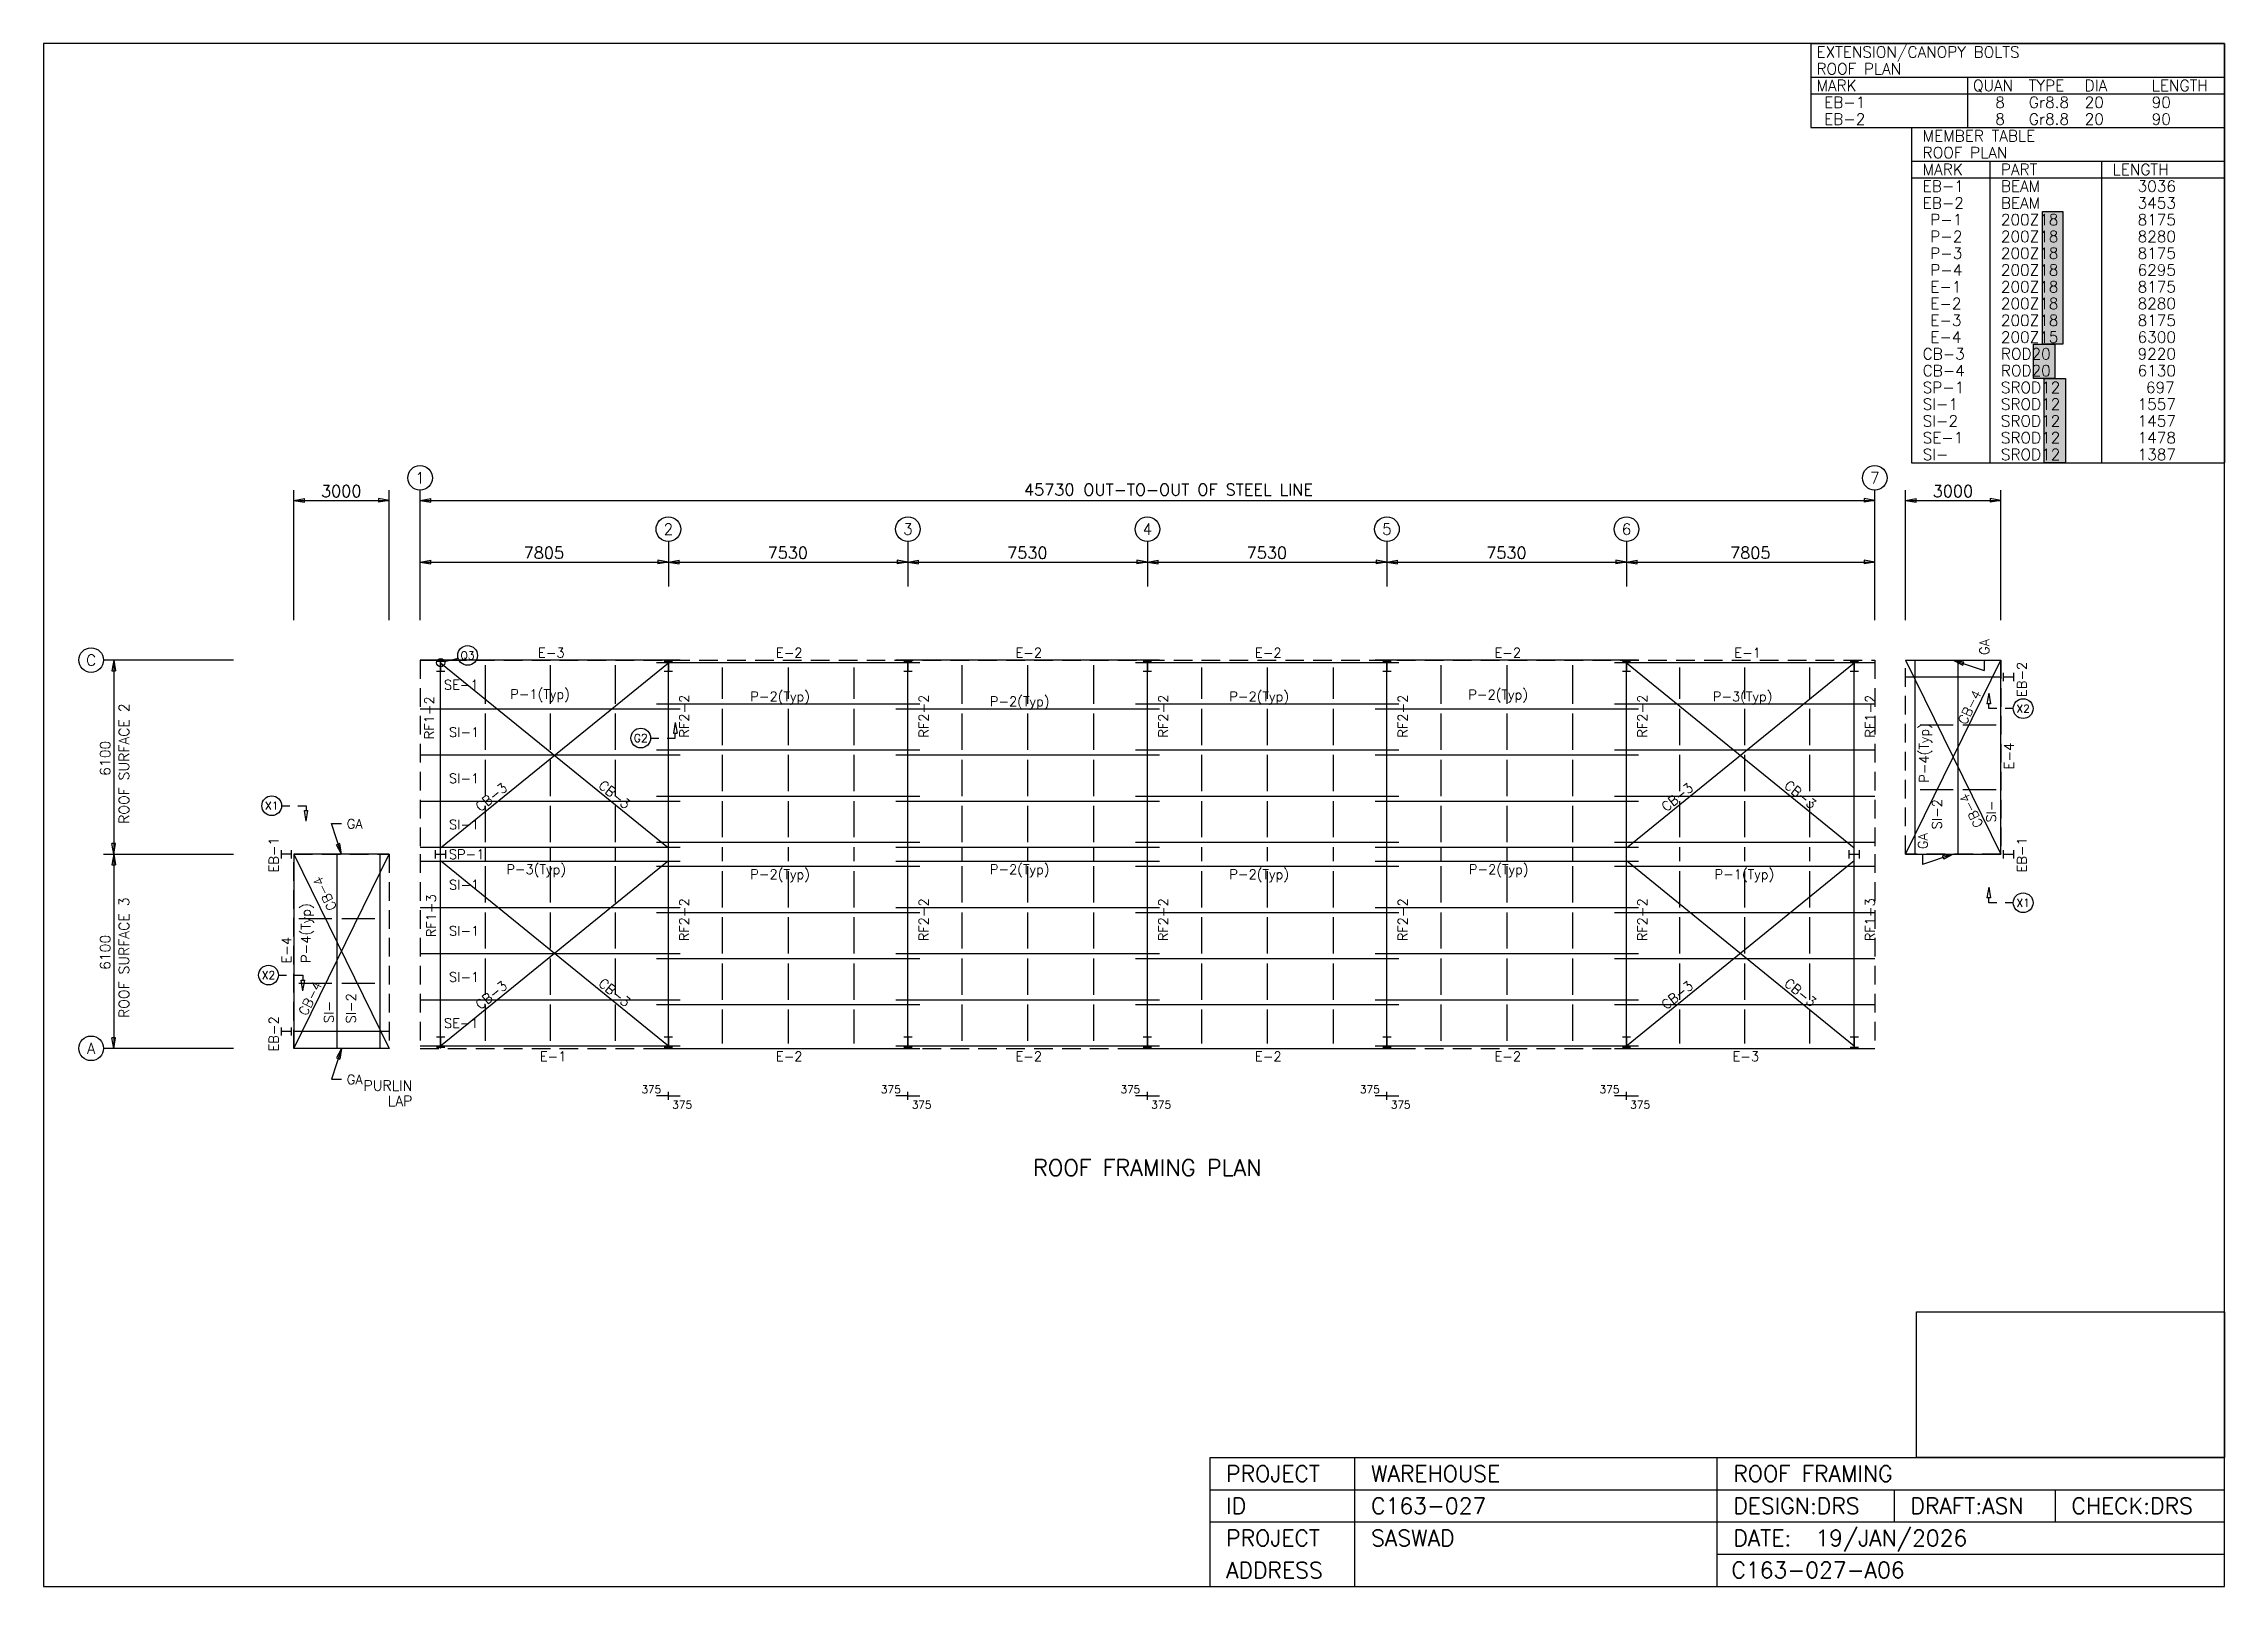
# Model space of a CAD drawing. Extents: x 0 to 68556, y 6387 to 54866.
import ezdxf
from ezdxf.enums import TextEntityAlignment as Align

# ---------------------------------------------------------------- set-up
doc = ezdxf.new("R2010")
doc.units = 0
doc.header["$MEASUREMENT"] = 0
doc.linetypes.add('CONTIN', pattern=[0])
doc.linetypes.add('DASHED', pattern=[877.43, 586.53, -290.9])
doc.layers.get('0').update_dxf_attribs({"linetype": 'CONTIN'})
for name, color, linetype in [('1', 7, 'CONTIN'), ('10', 10, 'CONTIN'), ('11', 7, 'CONTIN'), ('12', 6, 'CONTIN'), ('13', 1, 'CONTIN'), ('14', 7, 'CONTIN'), ('15', 7, 'CONTIN'), ('2', 6, 'CONTIN'), ('22', 7, 'CONTIN'), ('26', 7, 'CONTIN'), ('3', 7, 'CONTIN'), ('4', 7, 'CONTIN'), ('5', 5, 'DASHED'), ('6', 6, 'CONTIN'), ('7', 7, 'CONTIN')]:
    doc.layers.add(name, color=color, linetype=linetype)
doc.styles.add('SIMPLEX', font='SIMPLEX')
picture_1 = doc.add_image_def('image1.png', size_in_pixel=(129, 61))

msp = doc.modelspace()

# ---------------------------------------------------------------- texts
at = {"layer": '11', "style": 'SIMPLEX'}
for s, height, p in [('45730', 370, (30821, 40667)), ('375', 241.9, (18793, 21883)), ('375', 241.9, (26323, 21883)), ('375', 241.9, (33853, 21883)), ('375', 241.9, (41383, 21883)), ('375', 241.9, (48913, 21883)), ('375', 241.9, (19761, 21399)), ('375', 241.9, (27291, 21399)), ('375', 241.9, (34821, 21399)), ('375', 241.9, (42351, 21399)), ('375', 241.9, (49881, 21399))]:
    msp.add_text(s, height=height, dxfattribs=at).set_placement(p)
for p in [(2097, 31855), (2097, 25755)]:
    msp.add_text('6100', height=322.6, rotation=90, dxfattribs=at).set_placement(p)
at = {"layer": '13', "style": 'SIMPLEX'}
for s, p in [('1', (11835, 41221)), ('7', (57565, 41221)), ('2', (19640, 39609)), ('3', (27170, 39609)), ('4', (34700, 39609)), ('5', (42230, 39609)), ('6', (49760, 39609)), ('C', (1494, 35494)), ('A', (1494, 23294))]:
    msp.add_text(s, height=348, dxfattribs=at).set_placement(p, align=Align.MIDDLE_CENTER)
at = {"layer": '14', "style": 'SIMPLEX'}
for s, height, p in [('PROJECT', 506.1, (37175, 9677)), ('WAREHOUSE', 506.1, (41731, 9677)), ('ROOF FRAMING', 506.13, (53119, 9677)), ('ID', 506.1, (37175, 8665)), ('C163-027', 506.1, (41731, 8665)), ('DESIGN:DRS', 506.1, (53119, 8665)), ('DRAFT:ASN', 506.1, (58686, 8665)), ('CHECK:DRS', 506.1, (63748, 8665)), ('19/JAN/2026', 506.13, (55700, 7653)), ('PROJECT', 506.1, (37175, 7653)), ('SASWAD', 506.1, (41731, 7653)), ('DATE:', 506.1, (53119, 7653)), ('ADDRESS', 506.1, (37175, 6640)), ('C163-027-A06', 506.13, (53059, 6649))]:
    msp.add_text(s, height=height, dxfattribs=at).set_placement(p)
at = {"layer": '15', "style": 'SIMPLEX'}
for s, p in [('3000', (8722, 40619)), (' OUT-TO-OUT OF STEEL LINE', (32434, 40667)), ('3000', (59388, 40619)), ('7805', (15092, 38684)), ('7530', (22760, 38684)), ('7530', (30290, 38684)), ('7530', (37820, 38684)), ('7530', (45350, 38684)), ('7805', (53017, 38684))]:
    msp.add_text(s, height=370, dxfattribs=at).set_placement(p)
for s, p in [('ROOF SURFACE 2', (2688, 30347)), ('ROOF SURFACE 3', (2688, 24247))]:
    msp.add_text(s, height=322.59, rotation=90, dxfattribs=at).set_placement(p)
msp.add_text('ROOF FRAMING PLAN', height=516.15, dxfattribs=at).set_placement((34700, 19286), align=Align.CENTER)
at = {"layer": '2', "style": 'SIMPLEX'}
for s, p in [('PURLIN', (11593, 21963)), ('LAP', (11593, 21479))]:
    msp.add_text(s, height=322.6, dxfattribs=at).set_placement(p, align=Align.RIGHT)
at = {"layer": '3', "style": 'SIMPLEX'}
for s, p in [(' E-3', (15336, 35575)), (' E-2', (22816, 35575)), (' E-2', (30346, 35575)), (' E-2', (37876, 35575)), (' E-2', (45406, 35575)), (' E-1', (52943, 35575)), ('SE-1', (12584, 34569)), (' P-1(Typ)', (14463, 34275)), (' P-2(Typ)', (22010, 34202)), (' P-2(Typ)', (29540, 34047)), (' P-2(Typ)', (37070, 34202)), (' P-2(Typ)', (44583, 34261)), (' P-3(Typ)', (52267, 34202)), ('SI-1', (12745, 33080)), ('SI-1', (12745, 31629)), ('GA', (9529, 30200)), ('SI-1', (12745, 30179)), ('SP-1', (12739, 29243)), (' P-3(Typ)', (14342, 28770)), (' P-2(Typ)', (22010, 28615)), (' P-2(Typ)', (29540, 28770)), (' P-2(Typ)', (37070, 28615)), (' P-2(Typ)', (44600, 28770)), (' P-1(Typ)', (52324, 28615)), ('SI-1', (12745, 28286)), ('SI-1', (12745, 26836)), ('SI-1', (12745, 25386)), ('SE-1', (12584, 23937)), (' E-1', (15393, 22891)), (' E-2', (22816, 22891)), (' E-2', (30346, 22891)), (' E-2', (37876, 22891)), (' E-2', (45406, 22891)), (' E-3', (52886, 22891)), ('GA', (9529, 22165))]:
    msp.add_text(s, height=300, dxfattribs=at).set_placement(p)
for s, rotation, p in [('GA', 90, (61162, 35655)), ('EB-2', 90, (62339, 34335)), (' RF1-2', 90, (12272, 32799)), (' RF2-2', 90, (20285, 32851)), (' RF2-2', 90, (27815, 32851)), (' RF2-2', 90, (35345, 32851)), (' RF2-2', 90, (42875, 32851)), (' RF2-2', 90, (50405, 32851)), (' RF1-2', 90, (57565, 32851)), ('CB-4', 63.812, (60433, 33440)), (' P-4(Typ)', 90, (59266, 31431)), (' E-4', 90, (61936, 31855)), ('CB-3', 39.104, (13731, 30715)), ('CB-3', 320.896, (17413, 31508)), ('CB-3', 39.104, (51011, 30715)), ('CB-3', 320.896, (54693, 31508)), ('SI-2', 90, (59669, 30176)), ('CB-4', 116.188, (60988, 30319)), ('SI-', 90, (61374, 30390)), ('EB-1', 90, (7383, 28821)), ('GA', 90, (59226, 29555)), ('EB-1', 90, (62339, 28821)), ('CB-4', 116.188, (9228, 27712)), (' P-4(Typ)', 90, (8393, 25771)), (' RF1-3', 90, (12335, 26579)), (' RF2-2', 90, (20285, 26453)), (' RF2-2', 90, (27815, 26453)), (' RF2-2', 90, (35345, 26453)), (' RF2-2', 90, (42875, 26453)), (' RF2-2', 90, (50405, 26453)), (' RF1-3', 90, (57565, 26453)), (' E-4', 90, (7787, 25755)), ('CB-3', 39.104, (13731, 24495)), ('CB-3', 320.896, (17413, 25289)), ('CB-3', 39.104, (51011, 24495)), ('CB-3', 320.896, (54693, 25289)), ('CB-4', 63.812, (8267, 24290)), ('SI-', 90, (9118, 24087)), ('SI-2', 90, (9811, 24076)), ('EB-2', 90, (7383, 23195))]:
    msp.add_text(s, height=300, rotation=rotation, dxfattribs=at).set_placement(p)
at = {"layer": '7', "style": 'SIMPLEX'}
for s, p in [('Q3', (13328, 35640)), ('X2', (62230, 33969)), ('G2', (18773, 33044)), ('X1', (7171, 30919)), ('X1', (62230, 27869)), ('X2', (7070, 25595))]:
    msp.add_text(s, height=247.8, dxfattribs=at).set_placement(p, align=Align.MIDDLE_CENTER)

# ---------------------------------------------------------------- blocks, each defined once
blk = doc.blocks.new('RW1BLT')
for p, q in [((-11935.911, 0), (0, 0)), ((-11935.911, 0), (-11935.911, -2419.4412)), ((0, 0), (0, -2419.4412)), ((-11935.911, -967.77655), (0, -967.77655)), ((-7419.6201, -967.77655), (-7419.6201, -2419.4412)), ((-11935.911, -1451.6649), (0, -1451.6649)), ((-11935.911, -2419.4412), (0, -2419.4412))]:
    blk.add_line(p, q)
at = {"layer": '14', "style": 'SIMPLEX'}
for s, p in [('EXTENSION/CANOPY BOLTS', (-11774.614, -403.24026)), ('ROOF PLAN', (-11774.614, -887.12866)), ('MARK', (-11774.614, -1371.0167)), ('QUAN', (-7258.3242, -1371.0167)), ('TYPE', (-5645.3633, -1371.0167)), ('DIA', (-4032.4023, -1371.0167)), ('LENGTH', (-2096.8496, -1371.0167))]:
    blk.add_text(s, height=322.592163, dxfattribs=at).set_placement(p)
at = {"layer": '26', "style": 'SIMPLEX'}
for s, height, p in [(' EB-1', 322.592163, (-11774.614, -1854.905)), ('8', 322.59216, (-6613.1387, -1854.905)), ('Gr8.8', 322.592163, (-5645.3633, -1854.905)), ('20', 322.592163, (-4032.4023, -1854.905)), ('90', 322.592163, (-2096.8496, -1854.905)), (' EB-2', 322.592163, (-11774.614, -2338.7932)), ('8', 322.59216, (-6613.1387, -2338.7932)), ('Gr8.8', 322.592163, (-5645.3633, -2338.7932)), ('20', 322.592163, (-4032.4023, -2338.7932)), ('90', 322.592163, (-2096.8496, -2338.7932))]:
    blk.add_text(s, height=height, dxfattribs=at).set_placement(p)
blk = doc.blocks.new('RW1TBL')
for p, q in [((-9032.5811, 0), (0, 0)), ((-9032.5811, 0), (-9032.5811, -9677.7656)), ((0, 0), (0, -9677.7656)), ((-9032.5811, -967.77655), (0, -967.77655)), ((-9032.5811, -967.77655), (-9032.5811, -1451.6649)), ((-6774.436, -967.77655), (-6774.436, -1451.6649)), ((-3548.5144, -967.77655), (-3548.5144, -1451.6649)), ((-9032.5811, -1451.6649), (-9032.5811, -9677.7656)), ((-9032.5811, -1451.6649), (0, -1451.6649)), ((-6774.436, -1451.6649), (-6774.436, -9677.7656)), ((-3548.5144, -1451.6649), (-3548.5144, -9677.7656)), ((-9032.5811, -9677.7656), (0, -9677.7656))]:
    blk.add_line(p, q)
at = {"layer": '14', "style": 'SIMPLEX'}
for s, p in [('MEMBER TABLE', (-8709.9893, -403.24026)), ('ROOF PLAN', (-8709.9893, -887.12866)), ('MARK', (-8709.9893, -1371.0167)), ('PART', (-6451.8438, -1371.0167)), ('LENGTH', (-3225.9221, -1371.0167))]:
    blk.add_text(s, height=322.592163, dxfattribs=at).set_placement(p)
at = {"layer": '26', "style": 'SIMPLEX'}
for s, p in [('EB-1', (-8709.9893, -1854.9052)), ('BEAM', (-6451.8438, -1854.9052)), ('   3036', (-3225.9221, -1854.9052)), ('EB-2', (-8709.9893, -2338.7935)), (' P-1', (-8709.9893, -2822.6816)), ('200Z18', (-6451.8438, -2822.6816)), ('BEAM', (-6451.8438, -2338.7935)), ('   3453', (-3225.9221, -2338.7935)), ('   8175', (-3225.9221, -2822.6816)), (' P-2', (-8709.9893, -3306.5698)), ('200Z18', (-6451.8438, -3306.5698)), ('   8280', (-3225.9221, -3306.5698)), (' P-3', (-8709.9893, -3790.458)), ('200Z18', (-6451.8438, -3790.458)), ('   8175', (-3225.9221, -3790.458)), (' P-4', (-8709.9893, -4274.3462)), ('200Z18', (-6451.8438, -4274.3462)), ('   6295', (-3225.9221, -4274.3462)), (' E-1', (-8709.9893, -4758.2349)), (' E-2', (-8709.9893, -5242.123)), ('200Z18', (-6451.8438, -4758.2349)), ('200Z18', (-6451.8438, -5242.123)), ('   8175', (-3225.9221, -4758.2349)), ('   8280', (-3225.9221, -5242.123)), (' E-3', (-8709.9893, -5726.0112)), ('200Z18', (-6451.8438, -5726.0112)), ('   8175', (-3225.9221, -5726.0112)), (' E-4', (-8709.9893, -6209.8994)), ('200Z15', (-6451.8438, -6209.8994)), ('   6300', (-3225.9221, -6209.8994)), ('CB-3', (-8709.9893, -6693.7881)), ('CB-4', (-8709.9893, -7177.6758)), ('ROD20', (-6451.8438, -6693.7881)), ('ROD20', (-6451.8438, -7177.6758)), ('   9220', (-3225.9221, -6693.7881)), ('   6130', (-3225.9221, -7177.6758)), ('SP-1', (-8709.9893, -7661.5649)), ('SROD12', (-6451.8438, -7661.5649)), ('    697', (-3225.9221, -7661.5649)), ('SI-1', (-8709.9893, -8145.4526)), ('SROD12', (-6451.8438, -8145.4526)), ('   1557', (-3225.9221, -8145.4526)), ('SI-2', (-8709.9893, -8629.3418)), ('SE-1', (-8709.9893, -9113.2295)), ('SROD12', (-6451.8438, -8629.3418)), ('SROD12', (-6451.8438, -9113.2295)), ('   1457', (-3225.9221, -8629.3418)), ('   1478', (-3225.9221, -9113.2295)), ('SI-', (-8709.9893, -9597.1182)), ('SROD12', (-6451.8438, -9597.1182)), ('   1387', (-3225.9221, -9597.1182))]:
    blk.add_text(s, height=322.592163, dxfattribs=at).set_placement(p)
blk = doc.blocks.new('WCOL')
for p, q in [((-10.2, 0), (10.2, 0)), ((0, 0), (0, -25.4)), ((-10.2, -25.4), (10.2, -25.4))]:
    blk.add_line(p, q)
blk = doc.blocks.new('ARROWP')
for p, q in [((0, 0), (-335, 56)), ((-335, 56), (-335, -56)), ((0, 0), (-335, -56))]:
    blk.add_line(p, q)
blk = doc.blocks.new('CUTSEC')
at = {"layer": '7'}
for p, q in [((-387.11063, 0), (-129.03688, 0)), ((129.03688, 0), (387.110626, 0)), ((387.110626, 0), (387.110626, 154.844284))]:
    blk.add_line(p, q, dxfattribs=at)
at = {"layer": '7', "rotation": 90}
blk.add_blockref('ARROWP', (387.110626, 490.340179), dxfattribs=at)
blk = doc.blocks.new('ARROW')
for p, q in [((0, 0), (-335, 56)), ((-335, 56), (-335, -56)), ((0, 0), (-335, -56))]:
    blk.add_line(p, q)

# ---------------------------------------------------------------- hatches: boundary and pattern name
at = {"linetype": 'Continuous'}
h = msp.add_hatch(color=256, dxfattribs=at)
h.dxf.hatch_style = 1
h.paths.add_polyline_path([(62834, 49594), (62834, 45426), (63478, 45426), (63478, 49594)])
h.paths.add_polyline_path([(62892, 44348), (62892, 41691), (63565, 41691), (63565, 44348)])
h.paths.add_polyline_path([(62555, 45426), (62555, 44348), (63230, 44348), (63230, 45426)])

# ---------------------------------------------------------------- linework, layer by layer
for p, q in [((68556, 6387), (68556, 11702)), ((36669, 6387), (36669, 10436)), ((36669, 10436), (68556, 10436)), ((41225, 6387), (41225, 10436)), ((52613, 6387), (52613, 10436)), ((36669, 9424), (68556, 9424)), ((58180, 9424), (58180, 8412)), ((63241, 9424), (63241, 8412)), ((36669, 8412), (68556, 8412)), ((52613, 7400), (68556, 7400)), ((36669, 6387), (68556, 6387))]:
    msp.add_line(p, q)
for points in [[(62834, 49594), (63478, 49594), (63478, 45426), (62834, 45426)], [(62555, 45426), (63230, 45426), (63230, 44348), (62555, 44348)], [(62892, 44348), (63565, 44348), (63565, 41691), (62892, 41691)]]:
    msp.add_lwpolyline(points, close=True, dxfattribs=at)
at = {"layer": '1'}
for p, q in [((20015, 35494), (11835, 35494)), ((12480, 29594), (19640, 35413)), ((12480, 35413), (19640, 29594)), ((13884, 35339), (13884, 34121)), ((15928, 35339), (15928, 34121)), ((17971, 35339), (17971, 34121)), ((27545, 35413), (19265, 35413)), ((21335, 35258), (21335, 34276)), ((23405, 35258), (23405, 34276)), ((25475, 35258), (25475, 34276)), ((35075, 35494), (26795, 35494)), ((28865, 35339), (28865, 34121)), ((30935, 35339), (30935, 34121)), ((33005, 35339), (33005, 34121)), ((42605, 35413), (34325, 35413)), ((36395, 35258), (36395, 34276)), ((38465, 35258), (38465, 34276)), ((40535, 35258), (40535, 34276)), ((50135, 35494), (41855, 35494)), ((43925, 35339), (43925, 34121)), ((45995, 35339), (45995, 34121)), ((48065, 35339), (48065, 34121)), ((57565, 35413), (49385, 35413)), ((49760, 29594), (56920, 35413)), ((49760, 35413), (56920, 29594)), ((51429, 35258), (51429, 34276)), ((53473, 35258), (53473, 34276)), ((55516, 35258), (55516, 34276)), ((58533, 35494), (61533, 29394)), ((58533, 29394), (61533, 35494)), ((58833, 29394), (58833, 35494)), ((60183, 29394), (60183, 35494)), ((61533, 29394), (61533, 35494)), ((11835, 33966), (20015, 33966)), ((13884, 33811), (13884, 32671)), ((15928, 33811), (15928, 32671)), ((17971, 33811), (17971, 32671)), ((19265, 34121), (27545, 34121)), ((21335, 33966), (21335, 32825)), ((23405, 33966), (23405, 32825)), ((25475, 33966), (25475, 32825)), ((26795, 33966), (35075, 33966)), ((28865, 33811), (28865, 32671)), ((30935, 33811), (30935, 32671)), ((33005, 33811), (33005, 32671)), ((34325, 34121), (42605, 34121)), ((36395, 33966), (36395, 32825)), ((38465, 33966), (38465, 32825)), ((40535, 33966), (40535, 32825)), ((41855, 33966), (50135, 33966)), ((43925, 33811), (43925, 32671)), ((45995, 33811), (45995, 32671)), ((48065, 33811), (48065, 32671)), ((49385, 34121), (57565, 34121)), ((51429, 33966), (51429, 32825)), ((53473, 33966), (53473, 32825)), ((55516, 33966), (55516, 32825)), ((58988, 33461), (60028, 33461)), ((60338, 33461), (61378, 33461)), ((60338, 33461), (61378, 33461)), ((11835, 32516), (20015, 32516)), ((13884, 32361), (13884, 31220)), ((15928, 32361), (15928, 31220)), ((17971, 32361), (17971, 31220)), ((19265, 32671), (27545, 32671)), ((21335, 32516), (21335, 31375)), ((23405, 32516), (23405, 31375)), ((25475, 32516), (25475, 31375)), ((26795, 32516), (35075, 32516)), ((28865, 32361), (28865, 31220)), ((30935, 32361), (30935, 31220)), ((33005, 32361), (33005, 31220)), ((34325, 32671), (42605, 32671)), ((36395, 32516), (36395, 31375)), ((38465, 32516), (38465, 31375)), ((40535, 32516), (40535, 31375)), ((41855, 32516), (50135, 32516)), ((43925, 32361), (43925, 31220)), ((45995, 32361), (45995, 31220)), ((48065, 32361), (48065, 31220)), ((49385, 32671), (57565, 32671)), ((51429, 32516), (51429, 31375)), ((53473, 32516), (53473, 31375)), ((55516, 32516), (55516, 31375)), ((11835, 31065), (20015, 31065)), ((13884, 30910), (13884, 29770)), ((15928, 30910), (15928, 29770)), ((17971, 30910), (17971, 29770)), ((19265, 31220), (27545, 31220)), ((21335, 31065), (21335, 29925)), ((23405, 31065), (23405, 29925)), ((25475, 31065), (25475, 29925)), ((26795, 31065), (35075, 31065)), ((28865, 30910), (28865, 29770)), ((30935, 30910), (30935, 29770)), ((33005, 30910), (33005, 29770)), ((34325, 31220), (42605, 31220)), ((36395, 31065), (36395, 29925)), ((38465, 31065), (38465, 29925)), ((40535, 31065), (40535, 29925)), ((41855, 31065), (50135, 31065)), ((43925, 30910), (43925, 29770)), ((45995, 30910), (45995, 29770)), ((48065, 30910), (48065, 29770)), ((49385, 31220), (57565, 31220)), ((51429, 31065), (51429, 29925)), ((53473, 31065), (53473, 29925)), ((55516, 31065), (55516, 29925)), ((58988, 31427), (60028, 31427)), ((60338, 31427), (61378, 31427)), ((60338, 31427), (61378, 31427)), ((11835, 29615), (20015, 29615)), ((13884, 29615), (13884, 29173)), ((15928, 29615), (15928, 29173)), ((17971, 29615), (17971, 29173)), ((19265, 29770), (27545, 29770)), ((21335, 29615), (21335, 29173)), ((23405, 29615), (23405, 29173)), ((25475, 29615), (25475, 29173)), ((26795, 29615), (35075, 29615)), ((28865, 29615), (28865, 29173)), ((30935, 29615), (30935, 29173)), ((33005, 29615), (33005, 29173)), ((34325, 29770), (42605, 29770)), ((36395, 29615), (36395, 29173)), ((38465, 29615), (38465, 29173)), ((40535, 29615), (40535, 29173)), ((41855, 29615), (50135, 29615)), ((43925, 29615), (43925, 29173)), ((45995, 29615), (45995, 29173)), ((48065, 29615), (48065, 29173)), ((49385, 29770), (57565, 29770)), ((51429, 29615), (51429, 29173)), ((53473, 29615), (53473, 29173)), ((55516, 29615), (55516, 29173)), ((7867, 29394), (7867, 23294)), ((7867, 29394), (10867, 23294)), ((7867, 23294), (10867, 29394)), ((9217, 29394), (9217, 23294)), ((10567, 29394), (10567, 23294)), ((11835, 29173), (20015, 29173)), ((12480, 23375), (19640, 29194)), ((12480, 29194), (19640, 23375)), ((13884, 29018), (13884, 27877)), ((15928, 29018), (15928, 27877)), ((17971, 29018), (17971, 27877)), ((19265, 29018), (27545, 29018)), ((21335, 28863), (21335, 27722)), ((23405, 28863), (23405, 27722)), ((25475, 28863), (25475, 27722)), ((26795, 29173), (35075, 29173)), ((28865, 29018), (28865, 27877)), ((30935, 29018), (30935, 27877)), ((33005, 29018), (33005, 27877)), ((34325, 29018), (42605, 29018)), ((36395, 28863), (36395, 27722)), ((38465, 28863), (38465, 27722)), ((40535, 28863), (40535, 27722)), ((41855, 29173), (50135, 29173)), ((43925, 29018), (43925, 27877)), ((45995, 29018), (45995, 27877)), ((48065, 29018), (48065, 27877)), ((49385, 29018), (57565, 29018)), ((49760, 23375), (56920, 29194)), ((49760, 29194), (56920, 23375)), ((51429, 28863), (51429, 27722)), ((53473, 28863), (53473, 27722)), ((55516, 28863), (55516, 27722)), ((11835, 27722), (20015, 27722)), ((13884, 27568), (13884, 26427)), ((15928, 27568), (15928, 26427)), ((17971, 27568), (17971, 26427)), ((19265, 27568), (27545, 27568)), ((26795, 27722), (35075, 27722)), ((28865, 27568), (28865, 26427)), ((30935, 27568), (30935, 26427)), ((33005, 27568), (33005, 26427)), ((34325, 27568), (42605, 27568)), ((41855, 27722), (50135, 27722)), ((43925, 27568), (43925, 26427)), ((45995, 27568), (45995, 26427)), ((48065, 27568), (48065, 26427)), ((49385, 27568), (57565, 27568)), ((9062, 27361), (8022, 27361)), ((9062, 27361), (8022, 27361)), ((10412, 27361), (9372, 27361)), ((21335, 27413), (21335, 26272)), ((23405, 27413), (23405, 26272)), ((25475, 27413), (25475, 26272)), ((36395, 27413), (36395, 26272)), ((38465, 27413), (38465, 26272)), ((40535, 27413), (40535, 26272)), ((51429, 27413), (51429, 26272)), ((53473, 27413), (53473, 26272)), ((55516, 27413), (55516, 26272)), ((11835, 26272), (20015, 26272)), ((13884, 26117), (13884, 24977)), ((15928, 26117), (15928, 24977)), ((17971, 26117), (17971, 24977)), ((19265, 26117), (27545, 26117)), ((26795, 26272), (35075, 26272)), ((28865, 26117), (28865, 24977)), ((30935, 26117), (30935, 24977)), ((33005, 26117), (33005, 24977)), ((34325, 26117), (42605, 26117)), ((41855, 26272), (50135, 26272)), ((43925, 26117), (43925, 24977)), ((45995, 26117), (45995, 24977)), ((48065, 26117), (48065, 24977)), ((49385, 26117), (57565, 26117)), ((21335, 25962), (21335, 24822)), ((23405, 25962), (23405, 24822)), ((25475, 25962), (25475, 24822)), ((36395, 25962), (36395, 24822)), ((38465, 25962), (38465, 24822)), ((40535, 25962), (40535, 24822)), ((51429, 25962), (51429, 24822)), ((53473, 25962), (53473, 24822)), ((55516, 25962), (55516, 24822)), ((9062, 25327), (8022, 25327)), ((9062, 25327), (8022, 25327)), ((10412, 25327), (9372, 25327)), ((11835, 24822), (20015, 24822)), ((26795, 24822), (35075, 24822)), ((41855, 24822), (50135, 24822)), ((13884, 24667), (13884, 23529)), ((15928, 24667), (15928, 23529)), ((17971, 24667), (17971, 23529)), ((19265, 24667), (27545, 24667)), ((21335, 24512), (21335, 23449)), ((23405, 24512), (23405, 23449)), ((25475, 24512), (25475, 23449)), ((28865, 24667), (28865, 23529)), ((30935, 24667), (30935, 23529)), ((33005, 24667), (33005, 23529)), ((34325, 24667), (42605, 24667)), ((36395, 24512), (36395, 23449)), ((38465, 24512), (38465, 23449)), ((40535, 24512), (40535, 23449)), ((43925, 24667), (43925, 23529)), ((45995, 24667), (45995, 23529)), ((48065, 24667), (48065, 23529)), ((49385, 24667), (57565, 24667)), ((51429, 24512), (51429, 23449)), ((53473, 24512), (53473, 23449)), ((55516, 24512), (55516, 23449)), ((11835, 23375), (20015, 23375)), ((26795, 23375), (35075, 23375)), ((41855, 23375), (50135, 23375)), ((19265, 23294), (27545, 23294)), ((34325, 23294), (42605, 23294)), ((49385, 23294), (57565, 23294))]:
    msp.add_line(p, q, dxfattribs=at)
at = {"layer": '12'}
for p, q in [((7867, 36744), (7867, 40834)), ((10867, 36744), (10867, 40834)), ((11835, 36744), (11835, 40834)), ((57565, 36744), (57565, 40834)), ((58533, 36744), (58533, 40834)), ((61533, 36744), (61533, 40834)), ((19640, 39221), (19640, 37802)), ((27170, 39221), (27170, 37802)), ((34700, 39221), (34700, 37802)), ((42230, 39221), (42230, 37802)), ((49760, 39221), (49760, 37802)), ((5972, 35494), (1882, 35494)), ((1882, 29394), (5972, 29394)), ((5972, 23294), (1882, 23294))]:
    msp.add_line(p, q, dxfattribs=at)
at = {"layer": '13'}
for centre in [(11835, 41221), (57565, 41221), (19640, 39609), (27170, 39609), (34700, 39609), (42230, 39609), (49760, 39609), (1494, 35494), (1494, 23294)]:
    msp.add_circle(centre, 387, dxfattribs=at)
at = {"layer": '2'}
for p, q in [((7867, 40512), (10867, 40512)), ((11835, 40512), (57565, 40512)), ((58533, 40512), (61533, 40512)), ((11835, 38576), (57565, 38576)), ((2204, 35494), (2204, 23294)), ((19640, 21802), (19265, 21802)), ((19640, 21681), (19640, 21923)), ((19640, 21681), (19640, 21923)), ((19640, 21802), (20015, 21802)), ((27170, 21802), (26795, 21802)), ((27170, 21681), (27170, 21923)), ((27170, 21681), (27170, 21923)), ((27170, 21802), (27545, 21802)), ((34700, 21802), (34325, 21802)), ((34700, 21681), (34700, 21923)), ((34700, 21681), (34700, 21923)), ((34700, 21802), (35075, 21802)), ((42230, 21802), (41855, 21802)), ((42230, 21681), (42230, 21923)), ((42230, 21681), (42230, 21923)), ((42230, 21802), (42605, 21802)), ((49760, 21802), (49385, 21802)), ((49760, 21681), (49760, 21923)), ((49760, 21681), (49760, 21923)), ((49760, 21802), (50135, 21802))]:
    msp.add_line(p, q, dxfattribs=at)
at = {"layer": '22'}
for p, q in [((68556, 54866), (0, 54866)), ((0, 54866), (0, 6387)), ((68556, 6387), (68556, 54866)), ((0, 6387), (68556, 6387))]:
    msp.add_line(p, q, dxfattribs=at)
at = {"layer": '3'}
for p, q in [((60033, 35494), (61001, 35171)), ((61001, 35494), (61001, 35171)), ((9367, 29394), (9045, 30362)), ((9045, 30362), (9367, 30362)), ((59065, 29394), (59065, 29071)), ((60033, 29394), (59065, 29071)), ((9367, 23294), (9045, 22326)), ((9045, 22326), (9367, 22326))]:
    msp.add_line(p, q, dxfattribs=at)
at = {"layer": '4'}
for p, q in [((12480, 23294), (12480, 35494)), ((19640, 23294), (19640, 35494)), ((27170, 23294), (27170, 35494)), ((34700, 23294), (34700, 35494)), ((42230, 23294), (42230, 35494)), ((49760, 23294), (49760, 35494)), ((56920, 23294), (56920, 35494)), ((58533, 34964), (61533, 34964)), ((10867, 29394), (7867, 29394)), ((58533, 29394), (61533, 29394)), ((10867, 23824), (7867, 23824))]:
    msp.add_line(p, q, dxfattribs=at)
at = {"layer": '5'}
for p, q in [((11835, 35494), (11835, 29394)), ((11835, 35494), (57565, 35494)), ((57565, 35494), (57565, 29394)), ((58533, 29394), (58533, 35494)), ((58533, 35494), (61533, 35494)), ((61533, 35494), (61533, 29394)), ((7867, 29394), (10867, 29394)), ((7867, 23294), (7867, 29394)), ((10867, 29394), (10867, 23294)), ((11835, 29394), (11835, 23294)), ((57565, 29394), (57565, 23294)), ((61533, 29394), (58533, 29394)), ((10867, 23294), (7867, 23294)), ((11835, 23294), (57565, 23294))]:
    msp.add_line(p, q, dxfattribs=at)
at = {"layer": '6'}
for p, q in [((58533, 35494), (61533, 35494)), ((10867, 29394), (7867, 29394)), ((58533, 29394), (61533, 29394)), ((10867, 23294), (7867, 23294))]:
    msp.add_line(p, q, dxfattribs=at)
at = {"layer": '7'}
msp.add_line((12605, 35447), (13029, 35560), dxfattribs=at)
for centre, radius in [((13328, 35640), 310), ((12480, 35413), 129), ((62230, 33969), 310), ((18773, 33044), 310), ((7171, 30919), 310), ((62230, 27869), 310), ((7070, 25595), 310)]:
    msp.add_circle(centre, radius, dxfattribs=at)

# ---------------------------------------------------------------- block references
at = {"xscale": 1.089040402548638, "yscale": 1.089040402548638, "zscale": 1.089040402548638}
for name, p in [('RW1BLT', (68556, 54866)), ('RW1TBL', (68556, 52231))]:
    msp.add_blockref(name, p, dxfattribs=at)
at = {"layer": '10', "yscale": 12.7004795, "zscale": 12.7004795}
for p, xscale in [((12480, 35454), -12.70048), ((19640, 35454), -12.70048), ((27170, 35454), -12.70048), ((34700, 35454), -12.70048), ((42230, 35454), -12.70048), ((49760, 35454), -12.70048), ((56920, 35454), -12.70048), ((12480, 23657), 12.7004795), ((19640, 23657), 12.7004795), ((27170, 23657), 12.7004795), ((34700, 23657), 12.7004795), ((42230, 23657), 12.7004795), ((49760, 23657), 12.7004795), ((56920, 23657), 12.7004795)]:
    msp.add_blockref('WCOL', p, dxfattribs=dict(at, xscale=xscale))
at = {"layer": '10', "xscale": 12.7004795, "yscale": 12.7004795, "zscale": 12.7004795}
for p, rotation in [((61614, 34964), 90), ((7787, 29394), 270), ((12319, 29394), 90), ((56759, 29394), 90), ((61614, 29394), 90), ((7787, 23824), 270)]:
    msp.add_blockref('WCOL', p, dxfattribs=dict(at, rotation=rotation))
at = {"layer": '2'}
for p, rotation in [((7867, 40512), 180), ((11835, 40512), 180), ((58533, 40512), 180), ((11835, 38576), 180), ((19640, 38576), 180), ((27170, 38576), 180), ((34700, 38576), 180), ((42230, 38576), 180), ((49760, 38576), 180), ((2204, 35494), 90), ((2204, 29394), 270), ((2204, 29394), 90), ((2204, 23294), 270)]:
    msp.add_blockref('ARROW', p, dxfattribs=dict(at, rotation=rotation))
for p in [(10867, 40512), (57565, 40512), (61533, 40512), (19640, 38576), (27170, 38576), (34700, 38576), (42230, 38576), (49760, 38576), (57565, 38576)]:
    msp.add_blockref('ARROW', p, dxfattribs=at)
at = {"layer": '3'}
for p, rotation in [((60033, 35494), 161.565), ((9367, 29394), 288.435), ((60033, 29394), 18.435), ((9367, 23294), 71.565)]:
    msp.add_blockref('ARROWP', p, dxfattribs=dict(at, rotation=rotation))
at = {"layer": '7', "yscale": -1, "zscale": -1, "rotation": 180}
for p in [(61533, 33969), (61533, 27869)]:
    msp.add_blockref('CUTSEC', p, dxfattribs=at)
at = {"layer": '7'}
msp.add_blockref('CUTSEC', (19469, 33044), dxfattribs=at)
at = {"layer": '7', "yscale": -1, "zscale": -1}
for p in [(7867, 30919), (7767, 25595)]:
    msp.add_blockref('CUTSEC', p, dxfattribs=at)

msp.set_redraw_order([(e.dxf.handle, doc.entitydb.next_handle()) for e in msp.query("TEXT MTEXT ATTDEF DIMENSION ARC_DIMENSION")])  # texts and dimensions are drawn at this point

# ---------------------------------------------------------------- pictures from other files: only their frames are drawn
at = {"linetype": 'Continuous'}
image = msp.add_image(picture_1, insert=(58877, 10436), size_in_units=(9679, 4577), dxfattribs=at)
image.dxf.flags = 7

doc.saveas('drawing.dxf')
